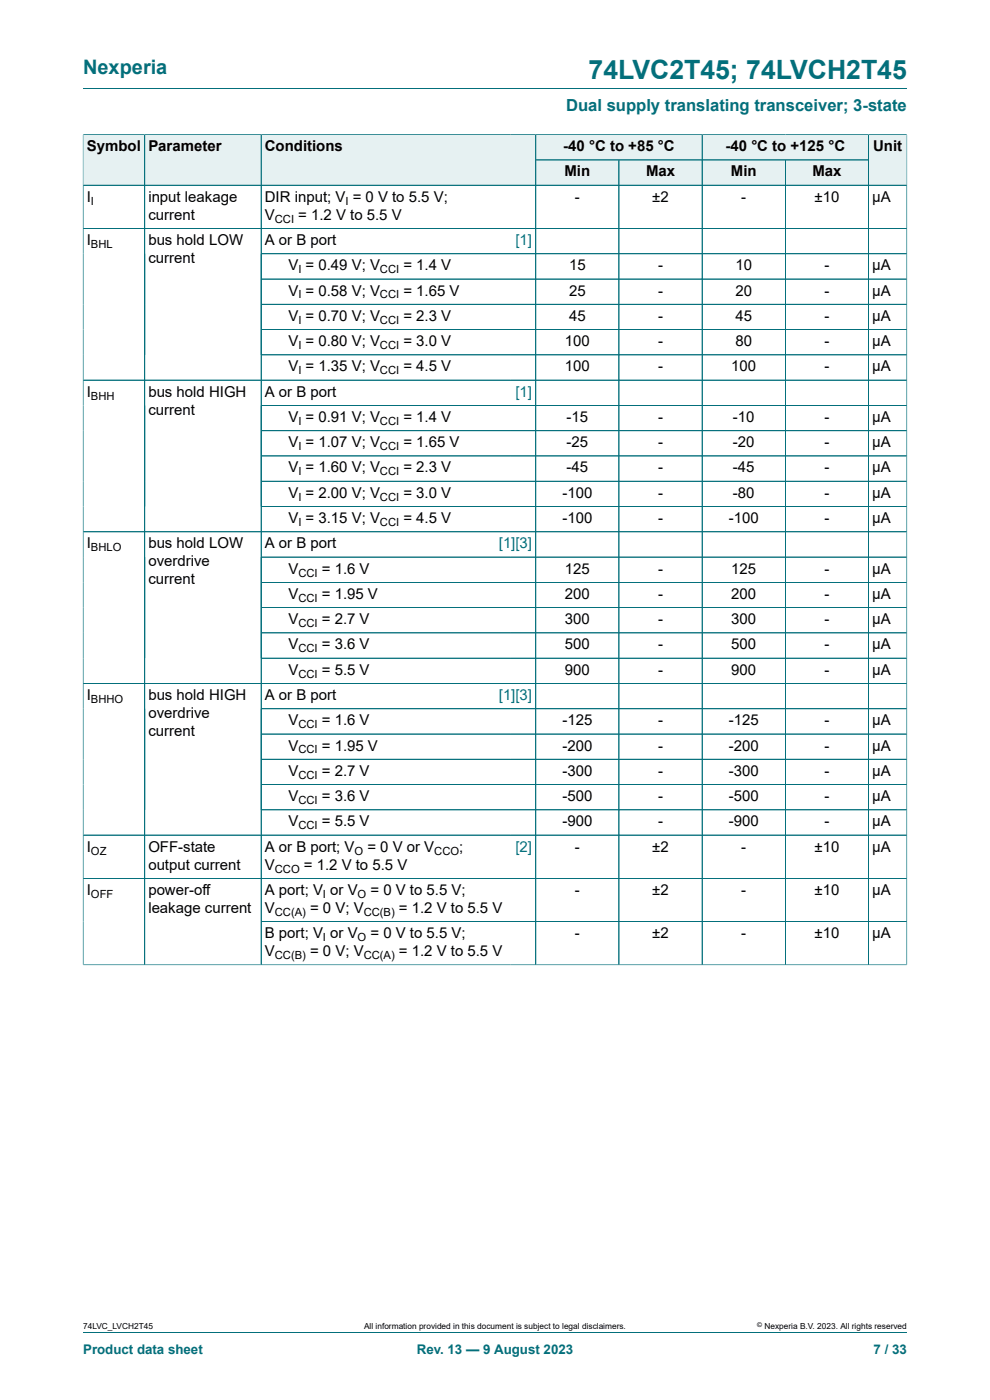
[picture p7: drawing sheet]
<svg xmlns="http://www.w3.org/2000/svg" width="210mm" height="297mm" viewBox="0 0 210 297" stroke-linecap="round" stroke-linejoin="round" font-family="sans-serif">
<defs><g id="words">
<text font-size="5.6" fill="#036f7b" x="124.9" y="16.8">74LVC2T45; 74LVCH2T45</text>
<text font-size="4.2" fill="#036f7b" x="17.6" y="15.6">Nexperia</text>
<text font-size="3.5" fill="#036f7b" x="120.1" y="23.7">Dual supply translating transceiver; 3-state</text>
<g font-size="3.2">
<text x="18.4" y="32.1">Symbol</text>
<text x="31.5" y="32.1">Parameter</text>
<text x="56.2" y="32.1">Conditions</text>
<text x="119.5" y="32.1">-40 °C to +85 °C</text>
<text x="153.9" y="32.1">-40 °C to +125 °C</text>
<text x="185.2" y="32.1">Unit</text>
<text x="119.7" y="37.4">Min</text>
<text x="137" y="37.4">Max</text>
<text x="155" y="37.4">Min</text>
<text x="172.3" y="37.4">Max</text>
<text x="18.4" y="42.8">I</text>
<text x="31.5" y="42.8">input leakage</text>
<text x="31.5" y="46.6">current</text>
<text x="56.2" y="42.8">DIR input; V = 0 V to 5.5 V;</text>
<text x="56.2" y="46.6">V</text>
<text x="63.3" y="46.6">= 1.2 V to 5.5 V</text>
<text x="121.9" y="42.8">-</text>
<text x="138.4" y="42.8">±2</text>
<text x="157.2" y="42.8">-</text>
<text x="172.8" y="42.8">±10</text>
<text x="185" y="42.8">μA</text>
<text x="18.4" y="52">I</text>
<text x="31.5" y="52">bus hold LOW</text>
<text x="56.2" y="52">A or B port</text>
<text x="31.5" y="55.8">current</text>
<text x="61.2" y="57.3">V = 0.49 V; V</text>
<text x="85.6" y="57.3">= 1.4 V</text>
<text x="120.7" y="57.3">15</text>
<text x="139.6" y="57.3">-</text>
<text x="156" y="57.3">10</text>
<text x="174.9" y="57.3">-</text>
<text x="185" y="57.3">μA</text>
<text x="61.2" y="62.7">V = 0.58 V; V</text>
<text x="85.6" y="62.7">= 1.65 V</text>
<text x="120.7" y="62.7">25</text>
<text x="139.6" y="62.7">-</text>
<text x="156" y="62.7">20</text>
<text x="174.9" y="62.7">-</text>
<text x="185" y="62.7">μA</text>
<text x="61.2" y="68.1">V = 0.70 V; V</text>
<text x="85.6" y="68.1">= 2.3 V</text>
<text x="120.7" y="68.1">45</text>
<text x="139.6" y="68.1">-</text>
<text x="156" y="68.1">45</text>
<text x="174.9" y="68.1">-</text>
<text x="185" y="68.1">μA</text>
<text x="61.2" y="73.4">V = 0.80 V; V</text>
<text x="85.6" y="73.4">= 3.0 V</text>
<text x="119.8" y="73.4">100</text>
<text x="139.6" y="73.4">-</text>
<text x="156" y="73.4">80</text>
<text x="174.9" y="73.4">-</text>
<text x="185" y="73.4">μA</text>
<text x="61.2" y="78.8">V = 1.35 V; V</text>
<text x="85.6" y="78.8">= 4.5 V</text>
<text x="119.8" y="78.8">100</text>
<text x="139.6" y="78.8">-</text>
<text x="155.1" y="78.8">100</text>
<text x="174.9" y="78.8">-</text>
<text x="185" y="78.8">μA</text>
<text x="18.4" y="84.1">I</text>
<text x="31.5" y="84.1">bus hold HIGH</text>
<text x="31.5" y="88">current</text>
<text x="56.2" y="84.1">A or B port</text>
<text x="61.2" y="89.5">V = 0.91 V; V</text>
<text x="85.6" y="89.5">= 1.4 V</text>
<text x="120.2" y="89.5">-15</text>
<text x="139.6" y="89.5">-</text>
<text x="155.5" y="89.5">-10</text>
<text x="174.9" y="89.5">-</text>
<text x="185" y="89.5">μA</text>
<text x="61.2" y="94.9">V = 1.07 V; V</text>
<text x="85.6" y="94.9">= 1.65 V</text>
<text x="120.2" y="94.9">-25</text>
<text x="139.6" y="94.9">-</text>
<text x="155.5" y="94.9">-20</text>
<text x="174.9" y="94.9">-</text>
<text x="185" y="94.9">μA</text>
<text x="61.2" y="100.2">V = 1.60 V; V</text>
<text x="85.6" y="100.2">= 2.3 V</text>
<text x="120.2" y="100.2">-45</text>
<text x="139.6" y="100.2">-</text>
<text x="155.5" y="100.2">-45</text>
<text x="174.9" y="100.2">-</text>
<text x="185" y="100.2">μA</text>
<text x="61.2" y="105.6">V = 2.00 V; V</text>
<text x="85.6" y="105.6">= 3.0 V</text>
<text x="119.3" y="105.6">-100</text>
<text x="139.6" y="105.6">-</text>
<text x="155.5" y="105.6">-80</text>
<text x="174.9" y="105.6">-</text>
<text x="185" y="105.6">μA</text>
<text x="61.2" y="111">V = 3.15 V; V</text>
<text x="85.6" y="111">= 4.5 V</text>
<text x="119.3" y="111">-100</text>
<text x="139.6" y="111">-</text>
<text x="154.6" y="111">-100</text>
<text x="174.9" y="111">-</text>
<text x="185" y="111">μA</text>
<text x="18.4" y="116.3">I</text>
<text x="31.5" y="116.3">bus hold LOW</text>
<text x="56.2" y="116.3">A or B port</text>
<text x="31.5" y="120.1">overdrive</text>
<text x="31.5" y="123.9">current</text>
<text x="61.2" y="121.7">V</text>
<text x="68.3" y="121.7">= 1.6 V</text>
<text x="119.8" y="121.7">125</text>
<text x="139.6" y="121.7">-</text>
<text x="155.1" y="121.7">125</text>
<text x="174.9" y="121.7">-</text>
<text x="185" y="121.7">μA</text>
<text x="61.2" y="127">V</text>
<text x="68.3" y="127">= 1.95 V</text>
<text x="119.8" y="127">200</text>
<text x="139.6" y="127">-</text>
<text x="155.1" y="127">200</text>
<text x="174.9" y="127">-</text>
<text x="185" y="127">μA</text>
<text x="61.2" y="132.4">V</text>
<text x="61.2" y="137.8">V</text>
<text x="68.3" y="132.4">= 2.7 V</text>
<text x="68.3" y="137.8">= 3.6 V</text>
<text x="119.8" y="132.4">300</text>
<text x="119.8" y="137.8">500</text>
<text x="139.6" y="132.4">-</text>
<text x="139.6" y="137.8">-</text>
<text x="155.1" y="132.4">300</text>
<text x="155.1" y="137.8">500</text>
<text x="174.9" y="132.4">-</text>
<text x="174.9" y="137.8">-</text>
<text x="185" y="132.4">μA</text>
<text x="185" y="137.8">μA</text>
<text x="61.2" y="143.1">V</text>
<text x="68.3" y="143.1">= 5.5 V</text>
<text x="119.8" y="143.1">900</text>
<text x="139.6" y="143.1">-</text>
<text x="155.1" y="143.1">900</text>
<text x="174.9" y="143.1">-</text>
<text x="185" y="143.1">μA</text>
<text x="18.4" y="148.5">I</text>
<text x="31.5" y="148.5">bus hold HIGH</text>
<text x="56.2" y="148.5">A or B port</text>
<text x="31.5" y="152.3">overdrive</text>
<text x="61.2" y="153.9">V</text>
<text x="68.3" y="153.9">= 1.6 V</text>
<text x="119.3" y="153.9">-125</text>
<text x="139.6" y="153.9">-</text>
<text x="154.6" y="153.9">-125</text>
<text x="174.9" y="153.9">-</text>
<text x="185" y="153.9">μA</text>
<text x="31.5" y="156.1">current</text>
<text x="61.2" y="159.2">V</text>
<text x="68.3" y="159.2">= 1.95 V</text>
<text x="119.3" y="159.2">-200</text>
<text x="139.6" y="159.2">-</text>
<text x="154.6" y="159.2">-200</text>
<text x="174.9" y="159.2">-</text>
<text x="185" y="159.2">μA</text>
<text x="61.2" y="164.6">V</text>
<text x="68.3" y="164.6">= 2.7 V</text>
<text x="119.3" y="164.6">-300</text>
<text x="139.6" y="164.6">-</text>
<text x="154.6" y="164.6">-300</text>
<text x="174.9" y="164.6">-</text>
<text x="185" y="164.6">μA</text>
<text x="61.2" y="169.9">V</text>
<text x="68.3" y="169.9">= 3.6 V</text>
<text x="119.3" y="169.9">-500</text>
<text x="139.6" y="169.9">-</text>
<text x="154.6" y="169.9">-500</text>
<text x="174.9" y="169.9">-</text>
<text x="185" y="169.9">μA</text>
<text x="61.2" y="175.3">V</text>
<text x="68.3" y="175.3">= 5.5 V</text>
<text x="119.3" y="175.3">-900</text>
<text x="139.6" y="175.3">-</text>
<text x="154.6" y="175.3">-900</text>
<text x="174.9" y="175.3">-</text>
<text x="185" y="175.3">μA</text>
<text x="18.4" y="180.7">I</text>
<text x="31.5" y="180.7">OFF-state</text>
<text x="31.5" y="184.5">output current</text>
<text x="56.2" y="180.7">A or B port; V</text>
<text x="56.2" y="184.5">V</text>
<text x="64.5" y="184.5">= 1.2 V to 5.5 V</text>
<text x="77.9" y="180.7">= 0 V or V</text>
<text x="97.4" y="180.7">;</text>
<text x="121.9" y="180.7">-</text>
<text x="138.4" y="180.7">±2</text>
<text x="157.2" y="180.7">-</text>
<text x="172.8" y="180.7">±10</text>
<text x="185" y="180.7">μA</text>
<text x="18.4" y="189.8">I</text>
<text x="31.5" y="189.8">power-off</text>
<text x="56.2" y="189.8">A port; V or V</text>
<text x="78.6" y="189.8">= 0 V to 5.5 V;</text>
<text x="121.9" y="189.8">-</text>
<text x="138.4" y="189.8">±2</text>
<text x="157.2" y="189.8">-</text>
<text x="172.8" y="189.8">±10</text>
<text x="185" y="189.8">μA</text>
<text x="31.5" y="193.7">leakage current</text>
<text x="56.2" y="193.7">V</text>
<text x="65.8" y="193.7">= 0 V; V</text>
<text x="84.6" y="193.7">= 1.2 V to 5.5 V</text>
<text x="56.2" y="199">B port; V or V</text>
<text x="56.2" y="202.8">V</text>
<text x="65.8" y="202.8">= 0 V; V</text>
<text x="78.6" y="199">= 0 V to 5.5 V;</text>
<text x="84.6" y="202.8">= 1.2 V to 5.5 V</text>
<text x="121.9" y="199">-</text>
<text x="138.4" y="199">±2</text>
<text x="157.2" y="199">-</text>
<text x="172.8" y="199">±10</text>
<text x="185" y="199">μA</text>
</g>
<g font-size="3.2" fill="#00f">
<text x="109.3" y="52">[1]</text>
<text x="109.3" y="84.1">[1]</text>
<text x="105.8" y="116.3">[1][3]</text>
<text x="105.8" y="148.5">[1][3]</text>
<text x="109.3" y="180.7">[2]</text>
</g>
<g font-size="2.8" fill="#036f7b">
<text x="17.6" y="287.2">Product data sheet</text>
<text x="88.4" y="287.2">Rev. 13 — 9 August 2023</text>
<text x="185.3" y="287.2">7 / 33</text>
</g>
<g font-size="2.4">
<text x="19.3" y="43.4">I</text>
<text x="58.3" y="47.2">CCI</text>
<text x="73.3" y="43.4">I</text>
<text x="19.3" y="52.6">BHL</text>
<text x="63.3" y="58">I</text>
<text x="80.6" y="58">CCI</text>
<text x="63.3" y="63.3">I</text>
<text x="80.6" y="63.3">CCI</text>
<text x="63.3" y="68.7">I</text>
<text x="80.6" y="68.7">CCI</text>
<text x="63.3" y="74">I</text>
<text x="80.6" y="74">CCI</text>
<text x="63.3" y="79.4">I</text>
<text x="80.6" y="79.4">CCI</text>
<text x="19.3" y="84.8">BHH</text>
<text x="63.3" y="90.1">I</text>
<text x="63.3" y="95.5">I</text>
<text x="80.6" y="90.1">CCI</text>
<text x="80.6" y="95.5">CCI</text>
<text x="63.3" y="100.9">I</text>
<text x="80.6" y="100.9">CCI</text>
<text x="63.3" y="106.2">I</text>
<text x="80.6" y="106.2">CCI</text>
<text x="63.3" y="111.6">I</text>
<text x="80.6" y="111.6">CCI</text>
<text x="19.3" y="116.9">BHLO</text>
<text x="63.3" y="122.3">CCI</text>
<text x="63.3" y="127.7">CCI</text>
<text x="63.3" y="133">CCI</text>
<text x="63.3" y="138.4">CCI</text>
<text x="63.3" y="143.7">CCI</text>
<text x="19.3" y="149.1">BHHO</text>
<text x="63.3" y="154.5">CCI</text>
<text x="63.3" y="159.8">CCI</text>
<text x="63.3" y="165.2">CCI</text>
<text x="63.3" y="170.6">CCI</text>
<text x="63.3" y="175.9">CCI</text>
<text x="19.3" y="181.3">OZ</text>
<text x="58.3" y="185.1">CCO</text>
<text x="75.2" y="181.3">O</text>
<text x="92.1" y="181.3">CCO</text>
<text x="19.3" y="190.5">OFF</text>
<text x="68.5" y="190.5">I</text>
<text x="75.9" y="190.5">O</text>
<text x="58.3" y="194.3">CC(A)</text>
<text x="77.1" y="194.3">CC(B)</text>
<text x="58.3" y="203.4">CC(B)</text>
<text x="68.5" y="199.6">I</text>
<text x="75.9" y="199.6">O</text>
<text x="77.1" y="203.4">CC(A)</text>
</g>
<g font-size="1.8">
<text x="17.6" y="282">74LVC_LVCH2T45</text>
<text x="77.2" y="282">All information provided in this document is subject to legal disclaimers.</text>
<text x="162.2" y="282">Nexperia B.V. 2023. All rights reserved</text>
</g>
<text font-size="1.4" x="160.6" y="281.6">©</text>
</g></defs>
<path d="M17.6 18.8h174.8M113.6 28.6h35.3v5.3h-35.3z" fill="none" stroke="#036f7b" stroke-width=".21"/>
<path d="M113.7 28.6h35.2v5.3h-35.2z" fill="#e6f1f2"/>
<path d="M148.9 28.6h35.3v5.3h-35.3z" fill="none" stroke="#036f7b" stroke-width=".21"/>
<path d="M149 28.6h35.2v5.3h-35.2z" fill="#e6f1f2"/>
<path d="M17.6 28.5v10.8h13.1v-10.7h-13.1" fill="none" stroke="#036f7b" stroke-width=".21"/>
<path d="M17.7 28.6h12.9v10.6h-12.9z" fill="#e6f1f2"/>
<path d="M30.7 28.6h24.7v10.7h-24.7z" fill="none" stroke="#036f7b" stroke-width=".21"/>
<path d="M30.8 28.6h24.5v10.6h-24.5z" fill="#e6f1f2"/>
<path d="M108.4 28.6h-53v10.7h53" fill="none" stroke="#036f7b" stroke-width=".21"/>
<path d="M55.5 28.6h52.9v10.6h-52.9z" fill="#e6f1f2"/>
<path d="M108.4 28.6h5.2v10.7h-5.2" fill="none" stroke="#036f7b" stroke-width=".21"/>
<g fill="#e6f1f2">
<path d="M108.4 28.6h5.2v10.6h-5.2z"/>
<path d="M113.7 34h17.5v5.2h-17.5z"/>
</g>
<path d="M113.6 33.9h17.7v5.4h-17.7z" fill="none" stroke="#036f7b" stroke-width=".21"/>
<path d="M131.4 34h17.5v5.2h-17.5z" fill="#e6f1f2"/>
<path d="M131.3 33.9h17.6v5.4h-17.6z" fill="none" stroke="#036f7b" stroke-width=".21"/>
<path d="M149 34h17.5v5.2h-17.5z" fill="#e6f1f2"/>
<path d="M148.9 33.9h17.7v5.4h-17.7z" fill="none" stroke="#036f7b" stroke-width=".21"/>
<path d="M166.7 34h17.5v5.2h-17.5z" fill="#e6f1f2"/>
<path d="M192.4 28.5v10.8h-25.8v-5.4h17.6M192.4 28.6h-8.2v10.7" fill="none" stroke="#036f7b" stroke-width=".21"/>
<path d="M184.3 28.6h8v10.6h-8z" fill="#e6f1f2"/>
<g fill="none" stroke="#036f7b" stroke-width=".21">
<path d="M17.6 39.3h174.8M17.6 28.6v176.2M17.7 28.6h174.6M30.7 28.6v176.1M55.4 28.6v176.1M113.6 28.6v176.1M113.7 33.9h70.5M131.3 34v170.7M148.9 28.6v176.1M166.6 34v170.7M184.2 28.6v176.1M192.4 28.6v176.2"/>
<path d="M17.6 48.5h174.8M55.4 53.8h137M55.4 59.2h137M55.4 64.6h137M55.4 69.9h137M55.4 75.3h137M17.6 80.6h174.8M55.4 91.4h137M55.4 96.7h137M192.4 86h-137M55.4 102.1h137M55.4 107.5h137"/>
<path d="M55.4 118.2h137M192.4 112.8h-174.8M55.4 134.3h137M192.4 123.5h-137M192.4 128.9h-137M192.4 139.6h-137M17.6 145h174.8M192.4 150.4h-137M192.4 155.7h-137M55.4 161.1h137M55.4 171.8h137M192.4 166.4h-137"/>
<path d="M192.4 177.2h-174.8M17.6 186.3h174.8M55.4 195.5h137M17.6 204.7h174.8M17.6 282.6h174.8"/>
</g>
<use href="#words"/>
</svg>
